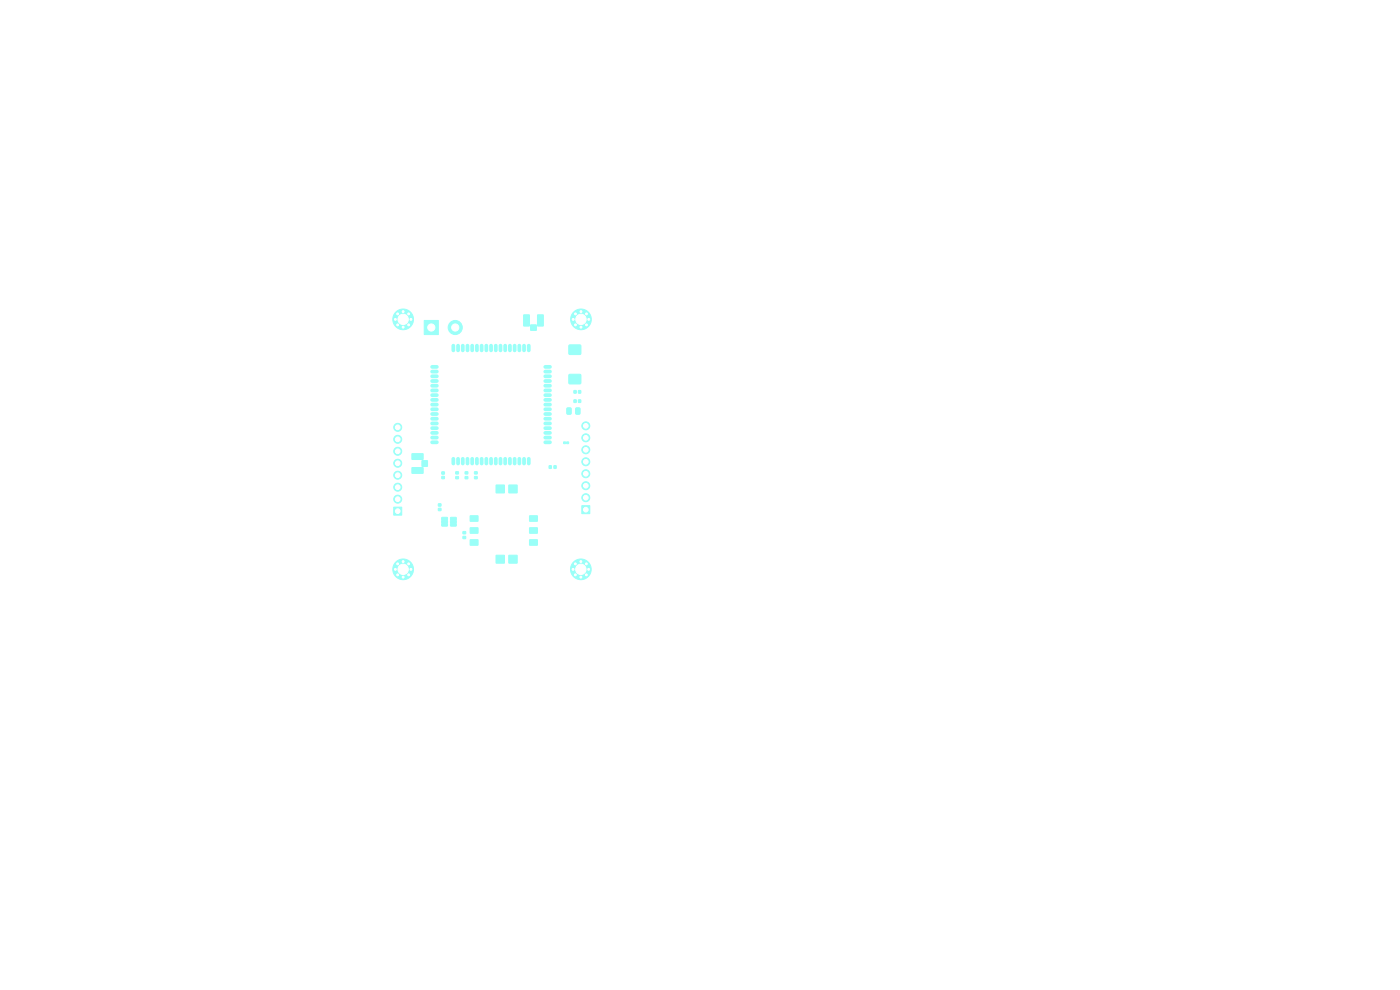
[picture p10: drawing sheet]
<svg xmlns="http://www.w3.org/2000/svg" width="297mm" height="210mm" viewBox="0 0 297 210" stroke-linecap="round" stroke-linejoin="round" font-family="sans-serif">
<g fill="#9afff8" stroke="#9afff8" stroke-width=".21">
<path d="M112.4 114.5h1.6v1.1h-1.6z"/>
<path d="M112.4 112h1.6v1.1h-1.6z"/>
<path d="M112.4 109.4h1.6v1.2h-1.6z"/>
<path d="M99.8 114.5h1.6v1.1h-1.6z"/>
<path d="M99.8 112h1.6v1.1h-1.6z"/>
<path d="M99.8 109.4h1.6v1.2h-1.6z"/>
<path d="M108 102.9h1.7v1.6h-1.7z"/>
<path d="M105.3 102.9h1.7v1.6h-1.7z"/>
<path d="M105.3 117.8h1.7v1.6h-1.7z"/>
<path d="M108 117.8h1.7v1.6h-1.7z"/>
<path d="M98.2 112.8h.6v.4h-.6z"/>
<path d="M98.2 113.8h.6v.5h-.6z"/>
<path d="M123.4 107.3h1.7v1.7h-1.7z"/>
<path d="M90 68h3v3h-3z"/>
<path d="M83.5 107.6h1.7v1.7h-1.7z"/>
<path d="M120.7 79.5h2.5v1.9h-2.5z"/>
<path d="M120.7 73.2h2.5v1.9h-2.5z"/>
<path d="M93.7 111.1l1.2-.1v.5l-1.1 .1z"/>
<path d="M93.7 110.4h1.2v.5l-1.1 .1z"/>
<path d="M93.7 109.8l1.2-.1v.5l-1.1 .1z"/>
<path d="M95.6 109.8l1.1-.1 .1 .5-1.2 .1z"/>
<path d="M95.6 110.4h1.1l.1 .5-1.2 .1z"/>
<path d="M95.6 111.1l1.1-.1 .1 .5-1.2 .1z"/>
<path d="M98.7 101.1h.5v.5h-.5z"/>
<path d="M98.7 100.1h.5v.4h-.5z"/>
<path d="M100.7 101.1h.5v.5h-.5z"/>
<path d="M100.7 100.1h.5v.4h-.5z"/>
<path d="M120.2 93.8h.4v.3h-.4z"/>
<path d="M119.6 93.8h.4v.3h-.4z"/>
<path d="M114.1 66.8h1.2l-.1 2.4-1.2-.1z"/>
<path d="M111.1 66.8h1.2v2.4l-1.2-.1z"/>
<path d="M112.6 68.9h1.2v1.2h-1.2z"/>
<path d="M93 106.9h.5v.5h-.5z"/>
<path d="M93 107.8h.5v.5h-.5z"/>
<path d="M116.5 98.8h.5v.6h-.5z"/>
<path d="M117.5 98.8h.5v.6h-.5z"/>
<path d="M87.4 96.3l2.3-.1 .1 1.2-2.4 .1z"/>
<path d="M87.4 99.2h2.3l.1 1.2h-2.4z"/>
<path d="M89.5 97.7h1.2v1.2h-1.2z"/>
<path d="M96.7 101.1h.6v.5h-.6z"/>
<path d="M96.7 100.1h.6v.4h-.6z"/>
<path d="M122.2 86.6l.6-.1 .3 .1v1.1l-.2 .2h-.6l-.2-.2z"/>
<path d="M120.3 86.6l.7-.1 .2 .1v1.1l-.2 .2h-.5l-.3-.2z"/>
<path d="M122.7 82.9h.5v.5h-.5z"/>
<path d="M121.8 82.9h.4v.5h-.4z"/>
<path d="M122.7 84.8h.5v.6h-.5z"/>
<path d="M121.8 84.8h.4v.6h-.4z"/>
<path d="M93.7 100.1h.6v.5h-.6z"/>
<path d="M93.7 101.1h.6v.4h-.6z"/>
<circle cx="121.6" cy="67.7" r=".35"/>
<circle cx="122.1" cy="66.6" r=".35"/>
<circle cx="122.1" cy="68.9" r=".35"/>
<circle cx="123.2" cy="66.1" r=".35"/>
<circle cx="123.2" cy="67.8" r="2.2"/>
<circle cx="123.2" cy="69.4" r=".35"/>
<circle cx="124.4" cy="66.6" r=".35"/>
<circle cx="124.4" cy="68.9" r=".35"/>
<circle cx="124.9" cy="67.7" r=".35"/>
<circle cx="124.3" cy="105.6" r=".85"/>
<circle cx="124.3" cy="103" r=".85"/>
<circle cx="124.3" cy="100.5" r=".85"/>
<circle cx="124.3" cy="98" r=".85"/>
<circle cx="124.3" cy="95.4" r=".85"/>
<circle cx="124.3" cy="92.9" r=".85"/>
<circle cx="124.3" cy="90.3" r=".85"/>
<circle cx="121.6" cy="120.8" r=".35"/>
<circle cx="122.1" cy="119.6" r=".35"/>
<circle cx="122.1" cy="121.9" r=".35"/>
<circle cx="123.2" cy="119.1" r=".35"/>
<circle cx="123.2" cy="120.8" r="2.2"/>
<circle cx="123.2" cy="122.4" r=".35"/>
<circle cx="124.4" cy="119.6" r=".35"/>
<circle cx="124.4" cy="121.9" r=".35"/>
<circle cx="124.9" cy="120.8" r=".35"/>
<circle cx="96.6" cy="69.5" r="1.5"/>
<circle cx="83.9" cy="67.7" r=".35"/>
<circle cx="84.4" cy="66.6" r=".35"/>
<circle cx="84.4" cy="68.9" r=".35"/>
<circle cx="85.5" cy="66.1" r=".35"/>
<circle cx="85.5" cy="67.8" r="2.2"/>
<circle cx="85.5" cy="69.4" r=".35"/>
<circle cx="86.7" cy="66.6" r=".35"/>
<circle cx="86.7" cy="68.9" r=".35"/>
<circle cx="87.2" cy="67.7" r=".35"/>
<circle cx="84.4" cy="105.9" r=".85"/>
<circle cx="84.4" cy="103.3" r=".85"/>
<circle cx="84.4" cy="100.8" r=".85"/>
<circle cx="84.4" cy="98.3" r=".85"/>
<circle cx="84.4" cy="95.7" r=".85"/>
<circle cx="84.4" cy="93.2" r=".85"/>
<circle cx="84.4" cy="90.6" r=".85"/>
<circle cx="83.9" cy="120.8" r=".35"/>
<circle cx="84.4" cy="119.6" r=".35"/>
<circle cx="84.4" cy="121.9" r=".35"/>
<circle cx="85.5" cy="119.1" r=".35"/>
<circle cx="85.5" cy="120.8" r="2.2"/>
<circle cx="85.5" cy="122.4" r=".35"/>
<circle cx="86.7" cy="119.6" r=".35"/>
<circle cx="86.7" cy="121.9" r=".35"/>
<circle cx="87.2" cy="120.8" r=".35"/>
</g>
<g fill="none" stroke="#9afff8" stroke-width=".8">
<path d="M91.7 77.8h1M91.7 78.8h1M91.7 79.8h1M96.2 73.3v1M97.2 73.3v1M98.2 73.3v1M99.2 73.3v1M100.2 73.3v1M101.2 73.3v1M102.2 73.3v1M103.2 73.3v1M104.2 73.3v1"/>
<path d="M105.2 73.3v1M106.2 73.3v1M107.2 73.3v1M108.2 73.3v1M109.2 73.3v1M110.2 73.3v1M111.2 73.3v1M112.2 73.3v1M115.7 77.8h1M115.7 78.8h1M115.7 79.8h1M91.7 80.8h1"/>
<path d="M91.7 81.8h1M91.7 82.8h1M91.7 83.8h1M91.7 84.8h1M91.7 85.8h1M91.7 86.8h1M91.7 87.8h1M91.7 88.8h1M91.7 89.8h1M91.7 90.8h1M91.7 91.8h1M91.7 92.8h1"/>
<path d="M91.7 93.8h1M96.2 97.3v1M97.2 97.3v1M98.2 97.3v1M99.2 97.3v1M100.2 97.3v1M101.2 97.3v1M102.2 97.3v1M103.2 97.3v1M104.2 97.3v1M105.2 97.3v1M106.2 97.3v1"/>
<path d="M107.2 97.3v1M108.2 97.3v1M109.2 97.3v1M110.2 97.3v1M111.2 97.3v1M112.2 97.3v1M115.7 80.8h1M115.7 81.8h1M115.7 82.8h1M115.7 83.8h1M115.7 84.8h1M115.7 85.8h1"/>
<path d="M115.7 86.8h1M115.7 87.8h1M115.7 88.8h1M115.7 89.8h1M115.7 90.8h1M115.7 91.8h1M115.7 92.8h1M115.7 93.8h1"/>
</g>
<g fill="#fff" stroke="#fff" stroke-width=".21">
<circle cx="121.6" cy="67.8" r=".2"/>
<circle cx="122.1" cy="66.6" r=".2"/>
<circle cx="122.1" cy="68.9" r=".2"/>
<circle cx="123.3" cy="66.1" r=".2"/>
<circle cx="123.3" cy="67.7" r="1.1"/>
<circle cx="123.3" cy="69.4" r=".2"/>
<circle cx="124.4" cy="66.6" r=".2"/>
<circle cx="124.4" cy="68.9" r=".2"/>
<circle cx="124.9" cy="67.8" r=".2"/>
<circle cx="124.3" cy="108.1" r=".5"/>
<circle cx="124.3" cy="105.6" r=".5"/>
<circle cx="124.3" cy="103" r=".5"/>
<circle cx="124.3" cy="100.5" r=".5"/>
<circle cx="124.3" cy="98" r=".5"/>
<circle cx="124.3" cy="95.4" r=".5"/>
<circle cx="124.3" cy="92.9" r=".5"/>
<circle cx="124.3" cy="90.3" r=".5"/>
<circle cx="121.6" cy="120.8" r=".2"/>
<circle cx="122.1" cy="119.6" r=".2"/>
<circle cx="122.1" cy="121.9" r=".2"/>
<circle cx="123.2" cy="119.1" r=".2"/>
<circle cx="123.2" cy="120.8" r="1.1"/>
<circle cx="123.2" cy="122.4" r=".2"/>
<circle cx="124.4" cy="119.6" r=".2"/>
<circle cx="124.4" cy="121.9" r=".2"/>
<circle cx="124.9" cy="120.8" r=".2"/>
<circle cx="91.5" cy="69.5" r=".76"/>
<circle cx="96.6" cy="69.5" r=".76"/>
<circle cx="83.9" cy="67.8" r=".2"/>
<circle cx="84.4" cy="66.6" r=".2"/>
<circle cx="84.4" cy="68.9" r=".2"/>
<circle cx="85.5" cy="66.1" r=".2"/>
<circle cx="85.5" cy="67.7" r="1.1"/>
<circle cx="85.5" cy="69.4" r=".2"/>
<circle cx="86.7" cy="66.6" r=".2"/>
<circle cx="86.7" cy="68.9" r=".2"/>
<circle cx="87.2" cy="67.8" r=".2"/>
<circle cx="84.4" cy="108.4" r=".5"/>
<circle cx="84.4" cy="105.9" r=".5"/>
<circle cx="84.4" cy="103.3" r=".5"/>
<circle cx="84.4" cy="100.8" r=".5"/>
<circle cx="84.4" cy="98.3" r=".5"/>
<circle cx="84.4" cy="95.7" r=".5"/>
<circle cx="84.4" cy="93.2" r=".5"/>
<circle cx="84.4" cy="90.6" r=".5"/>
<circle cx="83.9" cy="120.8" r=".2"/>
<circle cx="84.4" cy="119.6" r=".2"/>
<circle cx="84.4" cy="121.9" r=".2"/>
<circle cx="85.5" cy="119.1" r=".2"/>
<circle cx="85.5" cy="120.8" r="1.1"/>
<circle cx="85.5" cy="122.4" r=".2"/>
<circle cx="86.7" cy="119.6" r=".2"/>
<circle cx="86.7" cy="121.9" r=".2"/>
<circle cx="87.2" cy="120.8" r=".2"/>
</g>
</svg>
